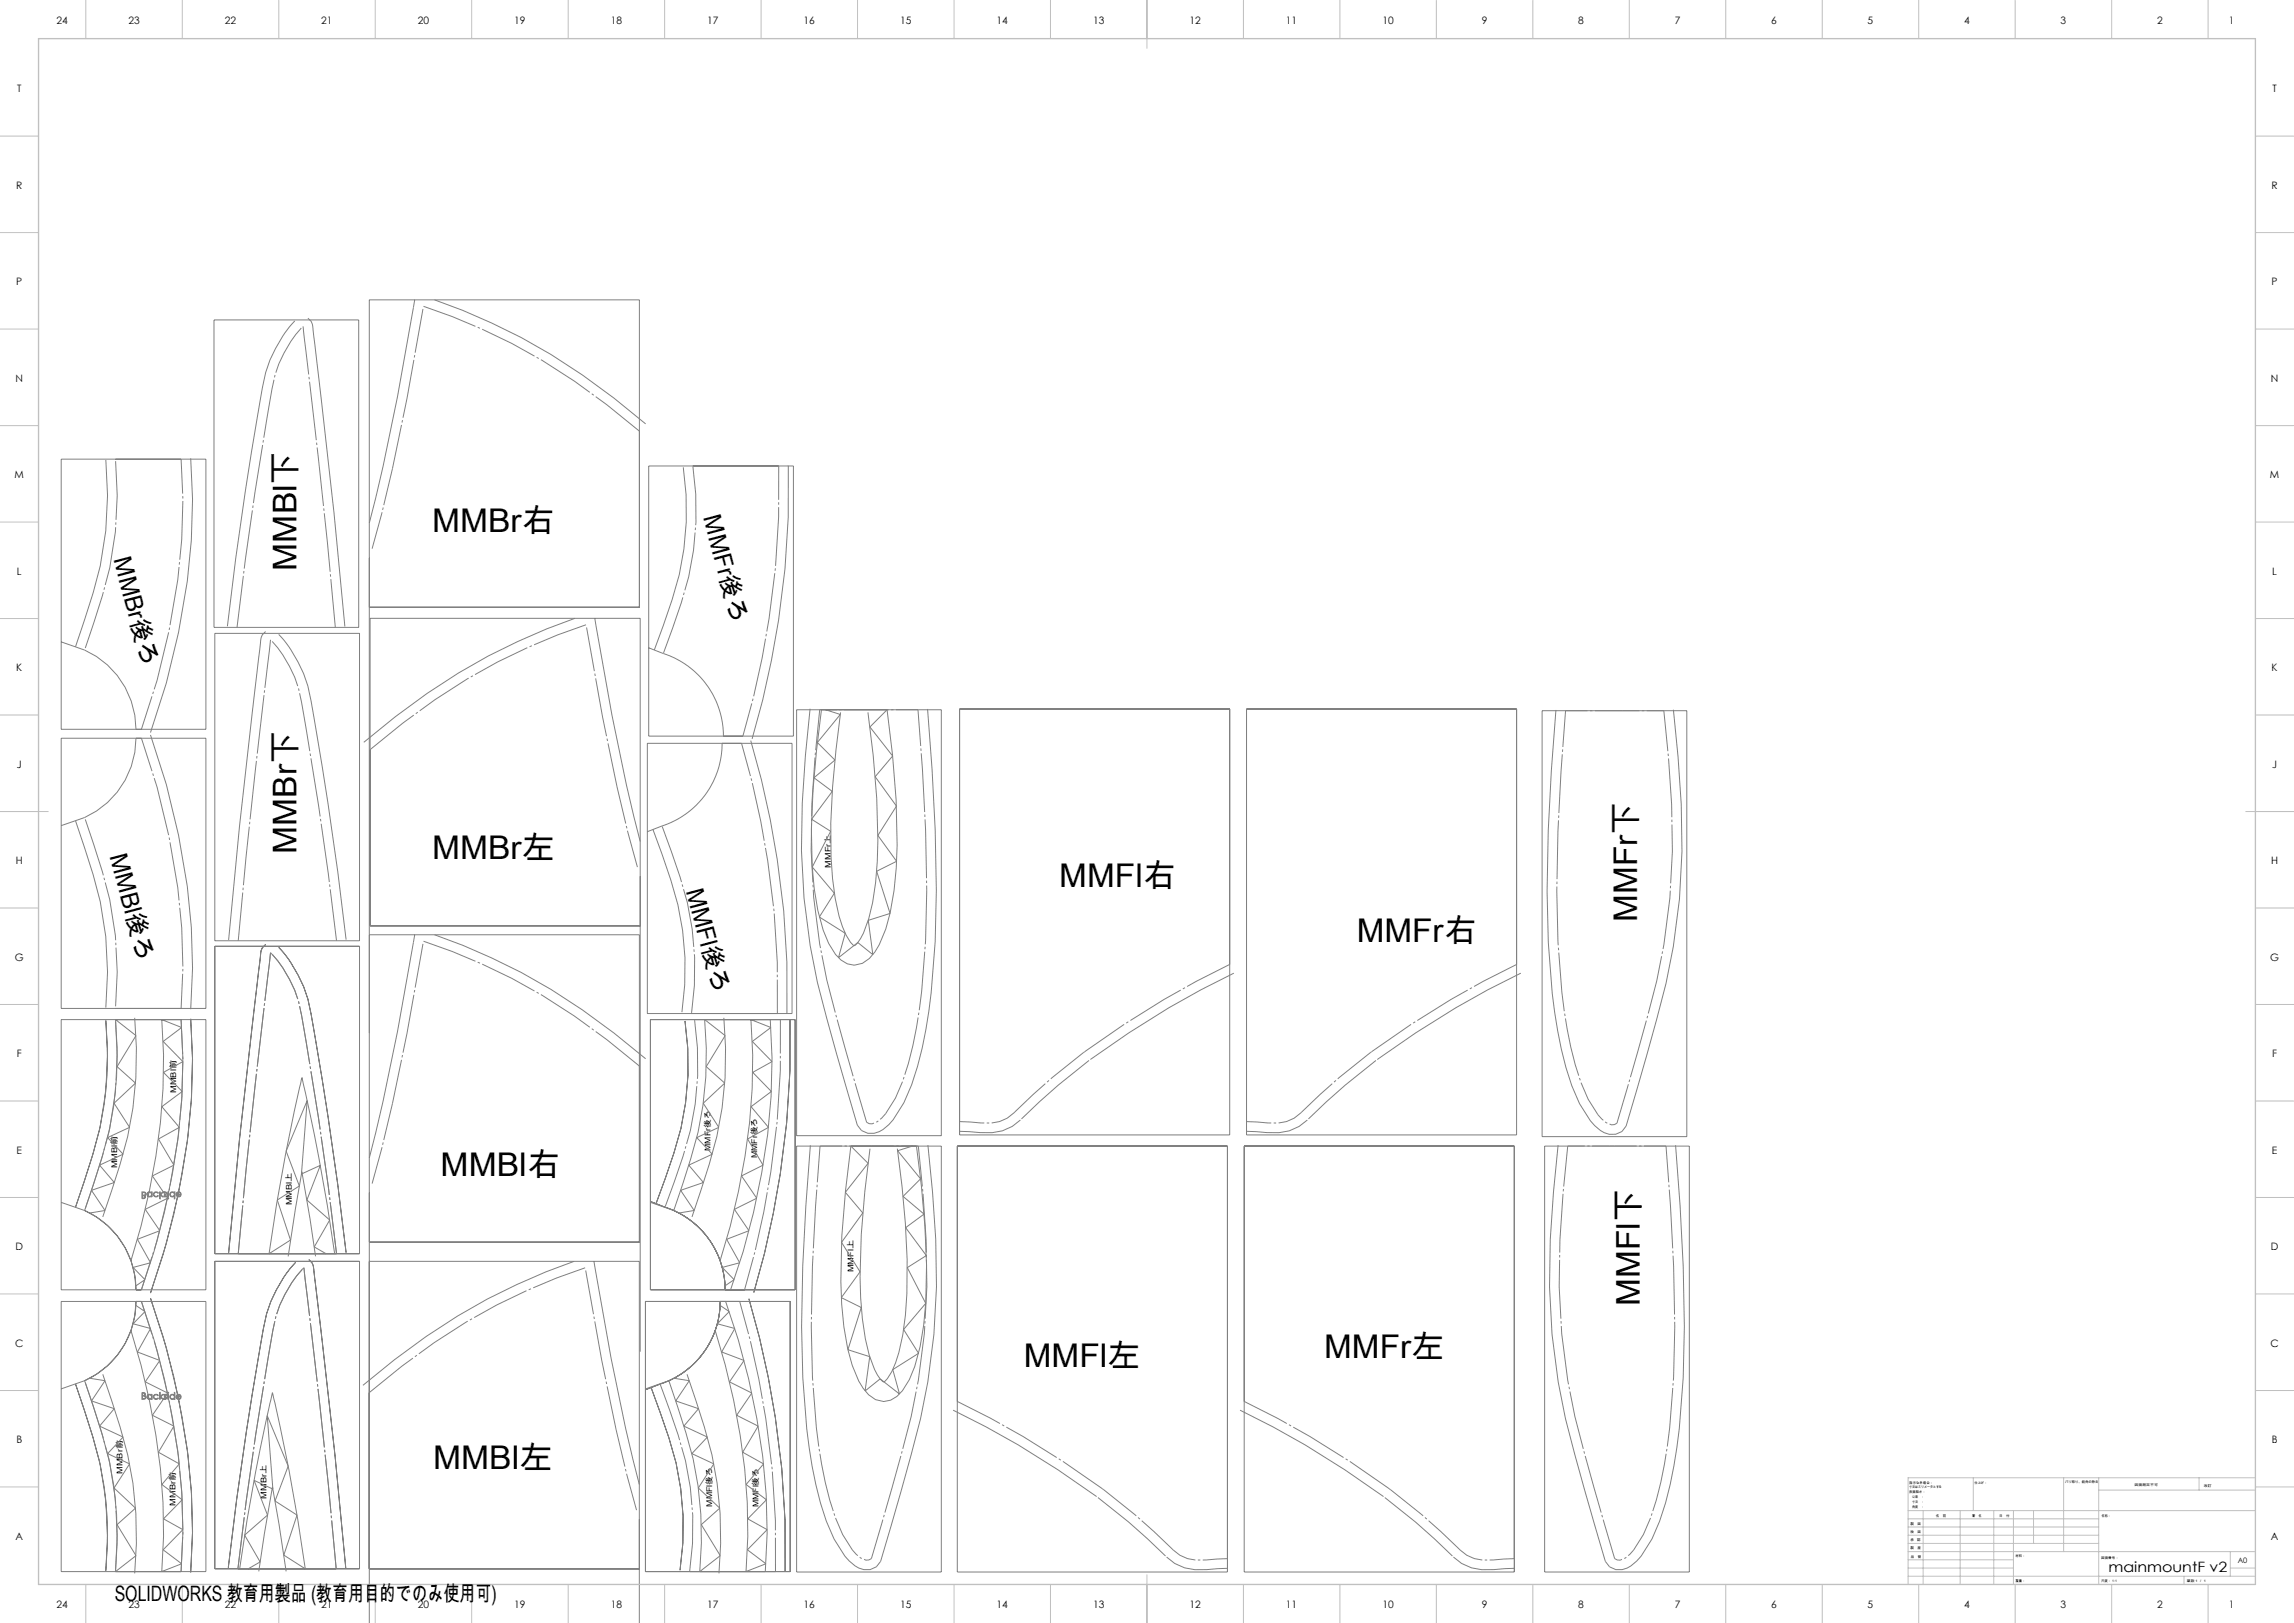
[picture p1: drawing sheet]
<svg xmlns="http://www.w3.org/2000/svg" width="1189mm" height="841mm" viewBox="0 0 1189 841" stroke-linecap="round" stroke-linejoin="round" font-family="sans-serif">
<defs><g id="words">
<g font-size="16.9">
<text x="224" y="276">MMBr右</text>
<text x="154" y="296" transform="rotate(-90 154 296)">MMBl下</text>
<text x="154" y="442" transform="rotate(-90 154 442)">MMBr下</text>
<text x="224" y="445">MMBr左</text>
<text x="549" y="460">MMFl右</text>
<text x="849" y="478" transform="rotate(-90 849 478)">MMFr下</text>
<text x="703" y="488">MMFr右</text>
<text x="228" y="609">MMBl右</text>
<text x="850" y="677" transform="rotate(-90 850 677)">MMFl下</text>
<text x="686" y="704">MMFr左</text>
<text x="531" y="708">MMFl左</text>
<text x="225" y="761">MMBl左</text>
</g>
<g font-size="12.7">
<text x="364" y="268" transform="rotate(75 364 268)">MMFr後ろ</text>
<text x="59" y="290" transform="rotate(75 59 290)">MMBr後ろ</text>
<text x="57" y="444" transform="rotate(75 57 444)">MMBl後ろ</text>
<text x="356" y="462" transform="rotate(75 356 462)">MMFl後ろ</text>
</g>
<text font-size="11" x="59" y="830">SOLIDWORKS 教育用製品 (教育用目的でのみ使用可)</text>
<text font-size="7.4" x="1093" y="815">mainmountF v2</text>
<g font-size="5.3">
<text x="29" y="12">24</text>
<text x="67" y="12">23</text>
<text x="117" y="12">22</text>
<text x="167" y="12">21</text>
<text x="217" y="12">20</text>
<text x="267" y="12">19</text>
<text x="317" y="12">18</text>
<text x="367" y="12">17</text>
<text x="417" y="12">16</text>
<text x="467" y="12">15</text>
<text x="517" y="12">14</text>
<text x="567" y="12">13</text>
<text x="617" y="12">12</text>
<text x="667" y="12">11</text>
<text x="717" y="12">10</text>
<text x="768" y="12">9</text>
<text x="818" y="12">8</text>
<text x="868" y="12">7</text>
<text x="918" y="12">6</text>
<text x="968" y="12">5</text>
<text x="1018" y="12">4</text>
<text x="1068" y="12">3</text>
<text x="1118" y="12">2</text>
<text x="1155" y="12">1</text>
<text x="9" y="48">T</text>
<text x="1178" y="48">T</text>
<text x="8" y="98">R</text>
<text x="1177" y="98">R</text>
<text x="8" y="148">P</text>
<text x="1177" y="148">P</text>
<text x="8" y="198">N</text>
<text x="1177" y="198">N</text>
<text x="8" y="248">M</text>
<text x="1177" y="248">M</text>
<text x="9" y="298">L</text>
<text x="1178" y="298">L</text>
<text x="8" y="348">K</text>
<text x="1177" y="348">K</text>
<text x="9" y="398">J</text>
<text x="1178" y="398">J</text>
<text x="8" y="448">H</text>
<text x="1177" y="448">H</text>
<text x="8" y="498">G</text>
<text x="1177" y="498">G</text>
<text x="9" y="548">F</text>
<text x="1178" y="548">F</text>
<text x="9" y="598">E</text>
<text x="1178" y="598">E</text>
<text x="8" y="648">D</text>
<text x="1177" y="648">D</text>
<text x="8" y="698">C</text>
<text x="1177" y="698">C</text>
<text x="8" y="748">B</text>
<text x="1177" y="748">B</text>
<text x="8" y="798">A</text>
<text x="1177" y="798">A</text>
<text x="29" y="833">24</text>
<text x="67" y="833">23</text>
<text x="117" y="833">22</text>
<text x="167" y="833">21</text>
<text x="217" y="833">20</text>
<text x="267" y="833">19</text>
<text x="317" y="833">18</text>
<text x="367" y="833">17</text>
<text x="417" y="833">16</text>
<text x="467" y="833">15</text>
<text x="517" y="833">14</text>
<text x="567" y="833">13</text>
<text x="617" y="833">12</text>
<text x="667" y="833">11</text>
<text x="717" y="833">10</text>
<text x="768" y="833">9</text>
<text x="818" y="833">8</text>
<text x="868" y="833">7</text>
<text x="918" y="833">6</text>
<text x="968" y="833">5</text>
<text x="1018" y="833">4</text>
<text x="1068" y="833">3</text>
<text x="1118" y="833">2</text>
<text x="1155" y="833">1</text>
</g>
<g font-size="4.1">
<text x="431" y="450" transform="rotate(-90 431 450)">MMFr上</text>
<text x="91" y="566" transform="rotate(-90 91 566)">MMBl前</text>
<text x="368" y="596" transform="rotate(-90 368 596)">MMFr後ろ</text>
<text x="61" y="605" transform="rotate(-90 61 605)">MMBl前</text>
<text x="393" y="600" transform="rotate(-90 393 600)">MMFr後ろ</text>
<text x="151" y="625" transform="rotate(-90 151 625)">MMBl上</text>
<text x="442" y="659" transform="rotate(-90 442 659)">MMFl上</text>
<text x="64" y="764" transform="rotate(-90 64 764)">MMBr前</text>
<text x="138" y="776" transform="rotate(-90 138 776)">MMBr上</text>
<text x="91" y="780" transform="rotate(-90 91 780)">MMBr前</text>
<text x="369" y="781" transform="rotate(-90 369 781)">MMFl後ろ</text>
<text x="393" y="781" transform="rotate(-90 393 781)">MMFl後ろ</text>
</g>
<text font-size="3.9" x="1160" y="810">A0</text>
<g font-size="1.7">
<text x="990" y="769">指示なき場合：</text>
<text x="990" y="771">寸法はミリメータとする</text>
<text x="990" y="774">表面粗さ：</text>
<text x="1023" y="769">仕上げ：</text>
<text x="1070" y="769">バリ取り、鋭角の除去</text>
<text x="1106" y="770">図面測定不可</text>
<text x="1142" y="770">改訂</text>
<text x="990" y="776">公差　：</text>
<text x="990" y="779">寸法　：</text>
<text x="990" y="781">角度　：</text>
<text x="990" y="790">製　図</text>
<text x="1003" y="786">名　前</text>
<text x="1019" y="786">署　名</text>
<text x="1036" y="786">日　付</text>
<text x="1089" y="786">名称：</text>
<text x="990" y="794">検　図</text>
<text x="990" y="799">承　認</text>
<text x="990" y="803">製　産</text>
<text x="990" y="807">品　管</text>
<text x="1045" y="807">材料：</text>
<text x="1089" y="808">図面番号：</text>
<text x="1045" y="820">重量：</text>
<text x="1089" y="820">尺度： 1:1</text>
<text x="1133" y="820">葉数 1 ／ 1</text>
</g>
</g></defs>
<g fill="none" stroke="#808080" stroke-width=".52">
<path d="M215 155a1360 1360 0 0 1-24 116M225 155a325 325 0 0 1 110 65M111 166h75v159h-75zM153 166a69 69 0 0 0-18 42l-1 7a1907 1907 0 0 0-16 110M160 165l1 2 1 2 11 97 6 59M32 238h75v140h-75zM55 238a181 181 0 0 1-11 83l-5 14M99 238a343 343 0 0 1-21 142M336 241h75v140h-75zM354 242a154 154 0 0 1-10 82l-5 13M409 241a458 458 0 0 1-19 142M191 315h140v-160h-140v686"/>
<path d="M32 333a46 46 0 0 1 38 45M111 328h75v159h-75zM138 327l-2 2-1 3-11 96-6 59M144 329a69 69 0 0 1 18 41l2 8a1911 1911 0 0 1 15 109M298 320a325 325 0 0 0-109 65M308 320a1324 1324 0 0 0 24 116M336 336l12 4a45 45 0 0 1 27 41M413 368h75v220h-75zM420 367a485 485 0 0 0-3 98 394 394 0 0 0 17 81l10 37a9 9 0 0 0 14 2l3-2a70 70 0 0 0 15-30 277 277 0 0 0 9-65 957 957 0 0 0-4-121M426 368a397 397 0 0 0-4 93 70 70 0 0 0 11 34 11 11 0 0 0 18 2 45 45 0 0 0 10-24 215 215 0 0 0 3-59l-1-23-3-23-9 9 12 15-9 10 11 16-10 15 10 13-11 5 7 22-11 4 2 18-7-7-10 8 3-12-13-9 7-12-11-14 10-18-10-6 10-15-9-7 11-9-9-9 12-15-8-2M450 369a384 384 0 0 1 4 88 67 67 0 0 1-9 32l-2 1a18 18 0 0 1-6-10 121 121 0 0 1-6-36 441 441 0 0 1 5-75M497 367h140v221h-140z"/>
<path d="M646 367h140v221h-140zM799 368h75v221h-75zM867 368a485 485 0 0 1 3 98 398 398 0 0 1-16 81l-11 37a9 9 0 0 1-13 2 44 44 0 0 1-15-23 258 258 0 0 1-13-75 939 939 0 0 1 4-120M32 383h75v140h-75zM70 383a46 46 0 0 1-38 45M78 381a343 343 0 0 1 21 142M336 385h75v140h-75zM374 385a45 45 0 0 1-31 43l-7 3M389 384a458 458 0 0 1 19 141M39 425a270 270 0 0 1 16 60l1 19-1 18M338 430a248 248 0 0 1 16 52l1 14v14l-2 14M332 480h-140v-160h140v380"/>
<path d="M111 490h75v160h-75zM138 489l-2 2-1 3-11 97-6 58M140 494h.1M140 494l1 1M144 491a69 69 0 0 1 18 42l2 7a1921 1921 0 0 1 15 109M191 484h140v160h-140M215 484a1360 1360 0 0 1-24 116M225 484a325 325 0 0 1 110 65M640 504a466 466 0 0 0-75 45M788 504a468 468 0 0 0-74 45M32 528h75v140h-75zM55 529a181 181 0 0 1-11 83l-5 14a269 269 0 0 0 16-60l1-19z"/>
<path d="M70 527a196 196 0 0 1-12 90l-5 14M94 528a335 335 0 0 1-21 140M99 528a343 343 0 0 1-21 142 343 343 0 0 0 21-142zM337 528h75v140h-75zM355 529a154 154 0 0 1-10 82l-5 13M375 527a196 196 0 0 1-12 90l-4 14M399 528a337 337 0 0 1-20 140M409 528a458 458 0 0 1-18 142M562 545l-1 1M564 550l-15 12-20 18M711 545l-1 1M713 550l-16 12-19 18"/>
<path d="M526 576l-1 1M674 577h.1M675 576l-1 1M413 594h75v221h-75zM451 595a387 387 0 0 0-4 88 67 67 0 0 0 9 32l2 1a18 18 0 0 0 6-10 120 120 0 0 0 6-36 441 441 0 0 0-5-75M475 594a397 397 0 0 1 4 93 70 70 0 0 1-11 34 11 11 0 0 1-18 2 45 45 0 0 1-11-24 215 215 0 0 1-3-58l2-24 3-23 9 9-12 15 9 11-11 15 10 15-10 13 10 6-7 21 12 4-3 18 8-7 10 8-3-12 13-9-8-12 12-14-10-18 10-6-11-15 10-7-11-9 9-9-12-15 8-2M481 593a481 481 0 0 1 3 98 394 394 0 0 1-17 81l-11 37a9 9 0 0 1-13 2l-3-2a70 70 0 0 1-15-30 276 276 0 0 1-9-65 947 947 0 0 1 4-121M496 594h140v221h-140zM529 580a25 25 0 0 1-21 7l-11-1M645 594h140v221h-140zM678 580a25 25 0 0 1-21 7l-11-1M801 594h75v221h-75z"/>
<path d="M808 593a485 485 0 0 0-4 98 397 397 0 0 0 17 81l11 37a9 9 0 0 0 13 2l3-2a70 70 0 0 0 15-30 282 282 0 0 0 9-65 957 957 0 0 0-4-121M74 618h2l-1 3h-1zM74 620h1l-1 1zM74 618h1v1h-1zM77 618h1h1v2h-1h-1zM80 618h1h1h-2v1l1 1h1h-2l-1-1zM83 618v1l2-1-2 1 2 1-2-1v2zM85 618h1l-1 1 1 1-1-1 1-1zM87 618v2zM88 618h1h1h1v3l-1-1h-1h-1zM92 618h1h1h-2v1h2v1h-1h-1zM92 619h2l-1 1z"/>
<path d="M32 623l12 4M44 627a309 309 0 0 0 15-54l1-15 1-15-1-15 10 9-9 16 9 8-11 11 8 12-11 5 8 9-12 6 7 9-12 4 7 10-8 2M44 627a45 45 0 0 1 26 41 45 45 0 0 0-26-41zM337 623l12 4M349 627a45 45 0 0 1 27 41M349 627a309 309 0 0 0 15-54l2-15v-15l-1-15 11 9-10 16 10 8-12 11 9 12-12 5 8 9-12 6 8 9-12 4 7 10-8 2M68 653a320 320 0 0 0 16-125l10 4-9 8 10 10-10 6 9 10-10 7 9 11-11 6 8 14-11 5 8 12-12 6 8 11-12 4 7 12-9 3 6 6-5 3M111 654h75v159h-75zM153 654a69 69 0 0 0-18 42l-1 7a1907 1907 0 0 0-16 109M157 657h.1M157 657v1M160 653l2 1 1 4 11 96 5 58"/>
<path d="M164 651l-8-44-7 44M173 650a978 978 0 0 0-16-88v-4l-1 3a799 799 0 0 0-17 89l12-7-7-21 11-7-7-19 11-26-3 38 10-4-7 18 12 10-8 14 6 4M191 654h140v187M298 654a325 325 0 0 0-110 64M308 654a1324 1324 0 0 0 23 115M373 653a321 321 0 0 0 16-125l11 4-10 8 10 10-10 6 10 10-11 7 9 11-11 6 8 14-11 5 8 12-11 6 7 11-11 4 6 12-9 3 7 6-5 3M32 674h75v140h-75zM70 676l5 4-6 6 9 2-7 13 12 4-8 11 12 6-8 11 11 6-8 14 11 6-9 10 10 8-9 10 10 6-10 10 9 7-10 4a319 319 0 0 0-16-125M70 674a45 45 0 0 1-26 41 45 45 0 0 0 26-41zM73 674a347 347 0 0 1 21 140M78 673a354 354 0 0 1 21 142 343 343 0 0 0-21-142zM335 674h75v140h-75z"/>
<path d="M373 676l5 4-6 6 9 2-7 13 12 4-8 11 12 6-8 11 11 6-8 14 11 6-9 10 10 8-9 10 10 6-11 10 10 7-10 4a319 319 0 0 0-16-125M373 674a45 45 0 0 1-26 41M376 674a347 347 0 0 1 21 140M388 673a460 460 0 0 1 19 142M39 717a302 302 0 0 1 15 54l1 14 1 14-1 15a181 181 0 0 0-11-83zM44 715l-12 5M46 714l8 1-7 11 12 4-7 9 12 6-8 8 11 6-8 12 11 10-9 9 9 16-10 8a187 187 0 0 0-12-85l-4-14M53 712a315 315 0 0 1 16 57l1 15 1 16-1 15M337 719a244 244 0 0 1 16 52l1 14v15l-2 14M347 715l-12 5M349 714l8 1-7 11 12 4-8 9 13 6-8 8 11 6-8 12 11 10-9 9 9 16-10 8a187 187 0 0 0-12-85l-4-14M356 712a311 311 0 0 1 16 57l1 15 1 16-1 15"/>
<path d="M74 722h1v1l1 1-1 1h-1zM74 722h1v1h-1zM74 723l1 1-1 1zM76 723h3v2h-2zM80 723h2h-2v1v1h2h-2l-1-1zM83 722v2l2-1-2 1 2 1-2-1v1zM85 723h1h-1l1 1v1h-1l1-1h-1zM87 723v2zM88 723h1h1l1-1v3h-3zM92 723h2v1h-2v1l1-1v1h-1l-1-1zM92 723h1l1 1h-2zM494 731a470 470 0 0 1 74 44"/>
<path d="M643 731a470 470 0 0 1 74 44M569 776l16 13 19 17M571 771l1 1M718 776l16 13 19 17M720 771l1 1M129 813l6-4-8-14 12-10-7-18 9 5-2-38 10 26-6 18 11 7-7 21 11 7a793 793 0 0 0-16-89l-1-2-1 3a1000 1000 0 0 0-16 88M134 814l7-44 7 44M191 813h140M605 807a25 25 0 0 0 21 6h10M608 803h.1M753 807a25 25 0 0 0 21 6h11M756 803h1"/>
<circle cx="78" cy="619" r="1"/>
<circle cx="89" cy="619" r="1"/>
<circle cx="87" cy="621" r=".3"/>
<circle cx="78" cy="724" r="1"/>
<circle cx="87" cy="722" r=".3"/>
<circle cx="89" cy="724" r="1"/>
</g>
<path d="M156 170a66 66 0 0 0-16 39 1968 1968 0 0 0-17 116M141 332a66 66 0 0 1 17 39 1967 1967 0 0 1 16 116M141 495a66 66 0 0 1 17 38 1967 1967 0 0 1 16 117M157 658a66 66 0 0 0-17 39 1968 1968 0 0 0-17 116" fill="none" stroke="#808080" stroke-width=".52" stroke-dasharray="30.5 1.3 1.3 1.3" stroke-dashoffset="3.6" stroke-linecap="butt"/>
<path d="M174 325l-9-87-8-69M123 487l9-87 8-68M123 650l9-88 8-68M174 813l-9-88-8-68" fill="none" stroke="#808080" stroke-width=".52" stroke-dasharray="30.5 1.3 1.3 1.3" stroke-dashoffset="5.4" stroke-linecap="butt"/>
<path d="M220 159a319 319 0 0 1 111 64M304 324a319 319 0 0 0-112 64M220 488a319 319 0 0 1 111 64M303 657a319 319 0 0 0-112 65" fill="none" stroke="#808080" stroke-width=".52" stroke-dasharray="30.5 1.3 1.3 1.3" stroke-dashoffset="1.6" stroke-linecap="butt"/>
<path d="M219 160l-8 46-8 37M304 325l8 46 8 37M219 489l-8 46-8 37M304 658l8 47 7 36" fill="none" stroke="#808080" stroke-width=".52" stroke-dasharray="30.5 1.3 1.3 1.3" stroke-dashoffset="7.5" stroke-linecap="butt"/>
<path d="M203 243l-10 41M320 408l10 41M203 572l-10 41M319 741l11 42" fill="none" stroke="#808080" stroke-width=".52" stroke-dasharray="30.5 1.3 1.3 1.3" stroke-dashoffset="10.9" stroke-linecap="butt"/>
<path d="M425 368a478 478 0 0 0-3 97 390 390 0 0 0 16 80l11 37M862 368a478 478 0 0 1 4 97 390 390 0 0 1-17 80l-11 37M476 594a478 478 0 0 1 3 97 390 390 0 0 1-17 80l-10 37M813 594a478 478 0 0 0-4 97 390 390 0 0 0 17 80l11 37" fill="none" stroke="#808080" stroke-width=".52" stroke-dasharray="30.5 1.3 1.3 1.3" stroke-dashoffset="9.4" stroke-linecap="butt"/>
<path d="M449 582a6 6 0 0 0 8-3l2-2M838 582a6 6 0 0 1-8-2l-2-2M452 808a6 6 0 0 1-8-3l-2-2M837 808a6 6 0 0 0 8-3l2-2" fill="none" stroke="#808080" stroke-width=".52" stroke-dasharray="30.5 1.3 1.3 1.3" stroke-dashoffset="26.4" stroke-linecap="butt"/>
<path d="M459 577a103 103 0 0 0 16-44 387 387 0 0 0 5-72v-31l-4-62M828 578a103 103 0 0 1-16-45 387 387 0 0 1-5-71v-31l4-63M442 803a103 103 0 0 1-16-44 387 387 0 0 1-6-72l1-31 4-62M847 803a103 103 0 0 0 16-44 388 388 0 0 0 5-72l-1-31-3-62" fill="none" stroke="#808080" stroke-width=".52" stroke-dasharray="30.5 1.3 1.3 1.3" stroke-dashoffset="11.6" stroke-linecap="butt"/>
<path d="M73 378a338 338 0 0 0 21-140M73 383a338 338 0 0 1 21 140M73 668a338 338 0 0 0 21-140M73 674a338 338 0 0 1 21 140" fill="none" stroke="#808080" stroke-width=".52" stroke-dasharray="30.5 1.3 1.3 1.3" stroke-dashoffset="12.6" stroke-linecap="butt"/>
<path d="M60 238a186 186 0 0 1-11 85l-5 14M60 528a186 186 0 0 1-11 85l-5 14M60 523a186 186 0 0 0-11-85l-5-14M60 814a186 186 0 0 0-11-85l-5-14" fill="none" stroke="#808080" stroke-width=".52" stroke-dasharray="30.5 1.3 1.3 1.3" stroke-dashoffset="-1.1" stroke-linecap="butt"/>
<path d="M404 241a454 454 0 0 1-19 140M403 525a454 454 0 0 0-19-140M404 528a454 454 0 0 1-18 140M402 814a454 454 0 0 0-19-140" fill="none" stroke="#808080" stroke-width=".52" stroke-dasharray="30.5 1.3 1.3 1.3" stroke-dashoffset="12.9" stroke-linecap="butt"/>
<path d="M344 339a251 251 0 0 0 15-54l2-14v-15l-2-15M343 428a251 251 0 0 1 16 53l1 15v15l-2 14M345 626a251 251 0 0 0 15-54l2-15-1-14-1-15M342 717a251 251 0 0 1 16 54l1 14v15l-2 14" fill="none" stroke="#808080" stroke-width=".52" stroke-dasharray="30.5 1.3 1.3 1.3" stroke-dashoffset="-.3" stroke-linecap="butt"/>
<path d="M497 581a76 76 0 0 0 21 0l4-2 3-2M646 581a76 76 0 0 0 21 0l4-2 3-2M636 808a76 76 0 0 1-21 0l-3-2-4-3M785 808a76 76 0 0 1-21 0l-4-2-3-3" fill="none" stroke="#808080" stroke-width=".52" stroke-dasharray="30.5 1.3 1.3 1.3" stroke-dashoffset="17.6" stroke-linecap="butt"/>
<path d="M526 576l19-18 16-13M675 576l19-18 16-13M608 803l-20-18-16-13M756 803l-19-18-16-13" fill="none" stroke="#808080" stroke-width=".52" stroke-dasharray="30.5 1.3 1.3 1.3" stroke-dashoffset="8.9" stroke-linecap="butt"/>
<path d="M562 545a476 476 0 0 1 75-45M711 545a476 476 0 0 1 75-45M571 771a476 476 0 0 0-75-45M720 771a476 476 0 0 0-75-45" fill="none" stroke="#808080" stroke-width=".52" stroke-dasharray="30.5 1.3 1.3 1.3" stroke-dashoffset="5.6" stroke-linecap="butt"/>
<path d="M449 368h-3M838 368h3M452 594h2M837 594h-3" fill="none" stroke="#808080" stroke-width=".52" stroke-dasharray="30.5 1.3 1.3 1.3" stroke-linecap="butt"/>
<path d="M476 368h-27M811 368h27M425 594h27M864 594h-27" fill="none" stroke="#808080" stroke-width=".52" stroke-dasharray="30.5 1.3 1.3 1.3" stroke-dashoffset="19.1" stroke-linecap="butt"/>
<path d="M446 368h-21M841 368h21M454 594h22M834 594h-21" fill="none" stroke="#808080" stroke-width=".52" stroke-dasharray="30.5 1.3 1.3 1.3" stroke-dashoffset="21.6" stroke-linecap="butt"/>
<g fill="none" stroke="#c0c0c0" stroke-width=".52">
<path d="M44 0v20M94 0v20M144 0v20M194 0v20M244 0v20M294 0v20M344 0v20M394 0v20M444 0v20M494 0v20M544 0v20M594 0v25"/>
<path d="M644 0v20M694 0v20M744 0v20M794 0v20M844 0v20M894 0v20M944 0v20M994 0v20M1044 0v20M1094 0v20M1144 0v20M0 71h20"/>
<path d="M1169 71h20M0 121h20M1169 121h20M0 171h20M1169 171h20M0 221h20M1169 221h20M0 271h20M1169 271h20M0 321h20M1169 321h20M0 371h20"/>
<path d="M1169 371h20M0 421h25M1164 421h25M0 471h20M1169 471h20M0 521h20M1169 521h20M0 571h20M1169 571h20M0 621h20M1169 621h20M0 671h20"/>
<path d="M1169 671h20M0 721h20M1169 721h20M0 771h20M1023 766v17M1070 766v38M1088 766v55M1088 772h81M1140 766v6M1169 766h-180v55M1169 771h20M989 783h180"/>
<path d="M989 800h99M989 796h99M989 791h99M989 787h99M997 783v38M1016 783v38M1033 783v38M1044 783v38M1054 783v17M594 816v25M989 817h180M989 813h55"/>
<path d="M989 808h55M989 804h180M1132 817v4M1156 813h13M1156 804v13M44 821v20M94 821v20M144 821v20M194 821v20M244 821v20M294 821v20M344 821v20"/>
<path d="M394 821v20M444 821v20M494 821v20M544 821v20M644 821v20M694 821v20M744 821v20M794 821v20M844 821v20M894 821v20M944 821v20M994 821v20"/>
<path d="M1044 821v20M1094 821v20M1144 821v20"/>
</g>
<path d="M20 20h1149v801h-1149z" fill="none" stroke="#c0c0c0" stroke-width=".7"/>
<use href="#words"/>
</svg>
